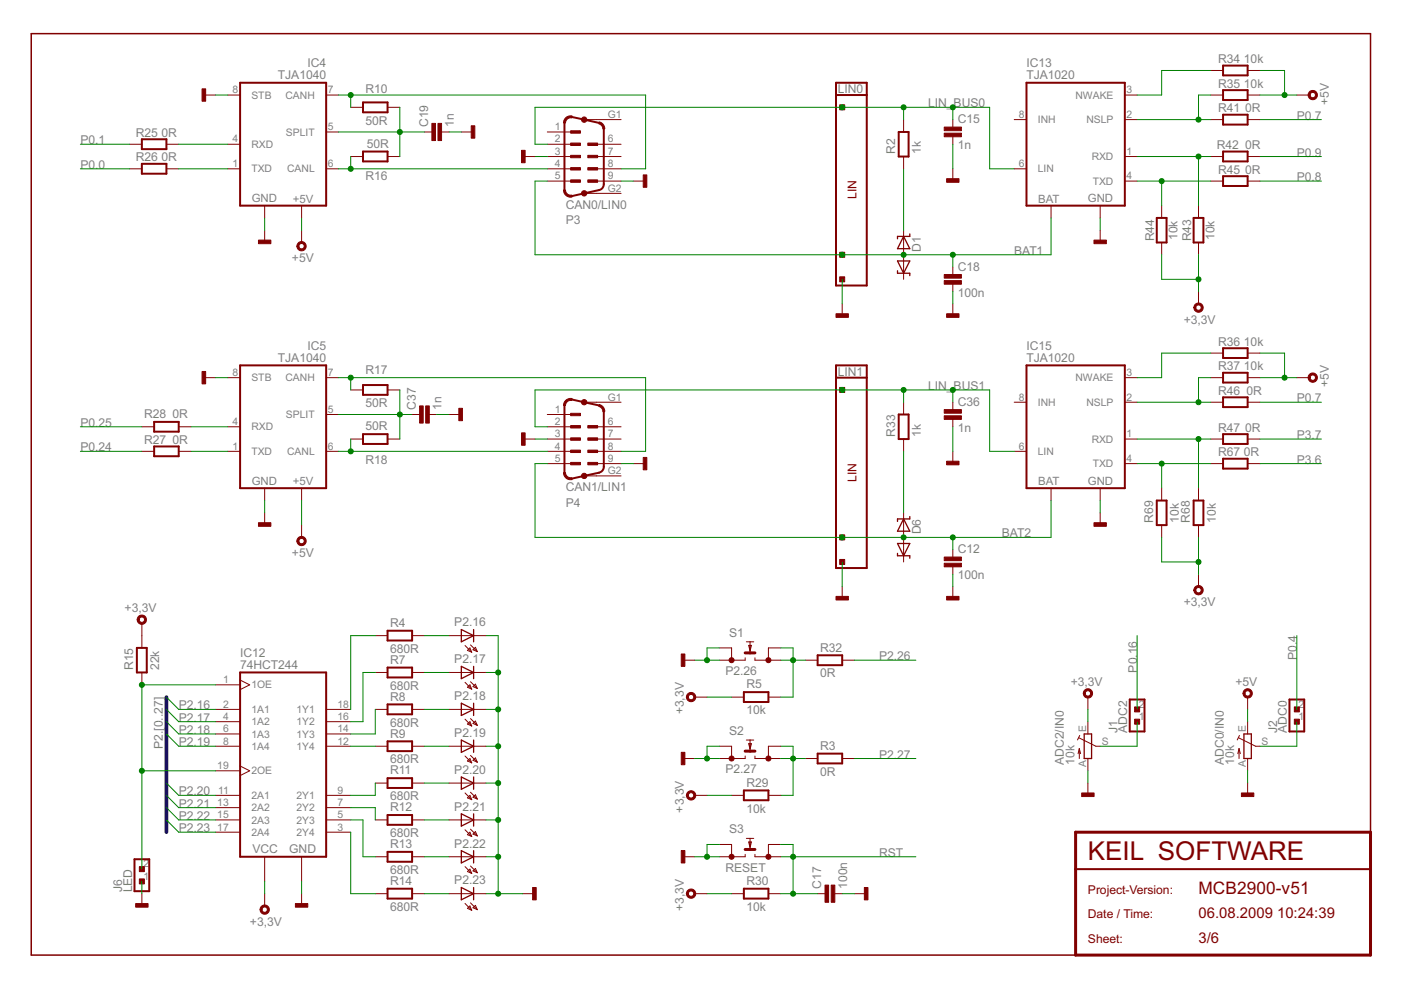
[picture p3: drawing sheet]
<svg xmlns="http://www.w3.org/2000/svg" width="297mm" height="210mm" viewBox="0 0 297 210" stroke-linecap="round" stroke-linejoin="round" font-family="sans-serif">
<defs><g id="words">
<text font-size="6.2" fill="#800000" x="230.7" y="182.4">KEIL SOFTWARE</text>
<text font-size="4.1" fill="#800000" x="254.1" y="189.5">MCB2900-v51</text>
<g font-size="3.5" fill="#800000">
<text x="254.1" y="194.7">06.08.2009</text>
<text x="270.8" y="194.7">10:24:39</text>
<text x="254.1" y="199.9">3/6</text>
</g>
<g font-size="2.9" fill="#808080">
<text x="58.9" y="16.8">TJA1040</text>
<text x="65.2" y="14.3">IC4</text>
<text x="217.6" y="16.8">TJA1020</text>
<text x="217.6" y="14.3">IC13</text>
<text x="258.3" y="13.4">R34</text>
<text x="263.7" y="13.4">10k</text>
<text x="77.5" y="19.6">R10</text>
<text x="177.6" y="19.8">LIN0</text>
<text x="196.8" y="22.8">LIN_</text>
<text x="202.2" y="22.8">BUS0</text>
<text x="258.3" y="18.6">R35</text>
<text x="258.3" y="23.8">R41</text>
<text x="263.7" y="18.6">10k</text>
<text x="264" y="23.8">0R</text>
<text x="281.7" y="22.2" transform="rotate(-90 281.7 22.2)">+5V</text>
<text x="28.8" y="29">R25</text>
<text x="34.2" y="29">0R</text>
<text x="77.5" y="26.4">50R</text>
<text x="90.8" y="26.9" transform="rotate(-90 90.8 26.9)">C19</text>
<text x="96.2" y="26.9" transform="rotate(-90 96.2 26.9)">1n</text>
<text x="203" y="26.1">C15</text>
<text x="274.9" y="25.4">P0.7</text>
<text x="17" y="30.6">P0.1</text>
<text x="17" y="35.8">P0.0</text>
<text x="28.8" y="34.2">R26</text>
<text x="34.2" y="34.2">0R</text>
<text x="77.7" y="31.4">50R</text>
<text x="189.8" y="32.7" transform="rotate(-90 189.8 32.7)">R2</text>
<text x="195.2" y="32.7" transform="rotate(-90 195.2 32.7)">1k</text>
<text x="203" y="31.6">1n</text>
<text x="258" y="31.6">R42</text>
<text x="264" y="31.6">0R</text>
<text x="274.9" y="33.2">P0.9</text>
<text x="77.5" y="38.1">R16</text>
<text x="258.3" y="36.8">R45</text>
<text x="264" y="36.8">0R</text>
<text x="274.9" y="38.4">P0.8</text>
<text x="119.9" y="44.3">CAN0/LIN0</text>
<text x="119.9" y="47.5">P3</text>
<text x="195.2" y="53.4" transform="rotate(-90 195.2 53.4)">D1</text>
<text x="244.7" y="51.2" transform="rotate(-90 244.7 51.2)">R44</text>
<text x="249.7" y="50.9" transform="rotate(-90 249.7 50.9)">10k</text>
<text x="252.5" y="51.2" transform="rotate(-90 252.5 51.2)">R43</text>
<text x="257.5" y="50.9" transform="rotate(-90 257.5 50.9)">10k</text>
<text x="61.9" y="55.6">+5V</text>
<text x="203" y="57.4">C18</text>
<text x="215" y="54">BAT1</text>
<text x="203" y="62.9">100n</text>
<text x="251" y="68.6">+3,3V</text>
<text x="58.9" y="76.7">TJA1040</text>
<text x="65.2" y="74.2">IC5</text>
<text x="217.6" y="76.7">TJA1020</text>
<text x="217.6" y="74.2">IC15</text>
<text x="258.3" y="73.3">R36</text>
<text x="263.7" y="73.3">10k</text>
<text x="77.5" y="79.3">R17</text>
<text x="177.6" y="79.7">LIN1</text>
<text x="196.8" y="82.7">LIN_BUS1</text>
<text x="258.3" y="78.5">R37</text>
<text x="258.3" y="83.7">R46</text>
<text x="263.7" y="78.5">10k</text>
<text x="264.3" y="83.7">0R</text>
<text x="281.7" y="82.1" transform="rotate(-90 281.7 82.1)">+5V</text>
<text x="30.6" y="88.7">R28</text>
<text x="36.6" y="88.7">0R</text>
<text x="77.5" y="86.3">50R</text>
<text x="88.2" y="86.8" transform="rotate(-90 88.2 86.8)">C37</text>
<text x="93.6" y="86.8" transform="rotate(-90 93.6 86.8)">1n</text>
<text x="203" y="86.1">C36</text>
<text x="274.9" y="85.3">P0.7</text>
<text x="17" y="90.5">P0.25</text>
<text x="17" y="95.7">P0.24</text>
<text x="30.6" y="94.1">R27</text>
<text x="36.6" y="94.1">0R</text>
<text x="77.5" y="91.3">50R</text>
<text x="189.8" y="92.6" transform="rotate(-90 189.8 92.6)">R33</text>
<text x="195.2" y="92.6" transform="rotate(-90 195.2 92.6)">1k</text>
<text x="203" y="91.5">1n</text>
<text x="258.3" y="91.5">R47</text>
<text x="264" y="91.5">0R</text>
<text x="274.9" y="93.1">P3.7</text>
<text x="77.5" y="98.3">R18</text>
<text x="258.3" y="96.7">R67</text>
<text x="263.7" y="96.7">0R</text>
<text x="274.9" y="98.3">P3.6</text>
<text x="119.9" y="104.2">CAN1/LIN1</text>
<text x="119.9" y="107.4">P4</text>
<text x="195.2" y="113.3" transform="rotate(-90 195.2 113.3)">D6</text>
<text x="212.4" y="113.9">BAT2</text>
<text x="244.5" y="110.8" transform="rotate(-90 244.5 110.8)">R69</text>
<text x="249.9" y="110.8" transform="rotate(-90 249.9 110.8)">10k</text>
<text x="252.3" y="110.8" transform="rotate(-90 252.3 110.8)">R68</text>
<text x="257.8" y="110.8" transform="rotate(-90 257.8 110.8)">10k</text>
<text x="61.9" y="118.1">+5V</text>
<text x="203" y="117.3">C12</text>
<text x="203" y="122.8">100n</text>
<text x="26.4" y="129.8">+3,3V</text>
<text x="251" y="128.5">+3,3V</text>
<text x="82.7" y="133">R4</text>
<text x="96.3" y="132.8">P2.16</text>
<text x="154.6" y="135">S1</text>
<text x="28.2" y="142.1" transform="rotate(-90 28.2 142.1)">R15</text>
<text x="33.7" y="142.1" transform="rotate(-90 33.7 142.1)">22k</text>
<text x="50.9" y="141.8">74HCT244</text>
<text x="50.9" y="139.3">IC12</text>
<text x="82.7" y="138.4">680R</text>
<text x="82.7" y="140.8">R7</text>
<text x="96.3" y="140.6">P2.17</text>
<text x="153.8" y="143.1">P2.26</text>
<text x="173.9" y="143.6">0R</text>
<text x="173.9" y="138.2">R32</text>
<text x="186.4" y="140">P2.26</text>
<text x="241.1" y="142.6" transform="rotate(-90 241.1 142.6)">P0.16</text>
<text x="274.9" y="140" transform="rotate(-90 274.9 140)">P0.4</text>
<text x="82.7" y="146.2">680R</text>
<text x="82.7" y="148.6">R8</text>
<text x="96.3" y="148.4">P2.18</text>
<text x="158.2" y="146">R5</text>
<text x="227" y="145.5">+3,3V</text>
<text x="261.9" y="145.5">+5V</text>
<text x="37.9" y="150.4">P2.16</text>
<text x="37.9" y="153">P2.17</text>
<text x="37.9" y="155.6">P2.18</text>
<text x="82.7" y="154">680R</text>
<text x="145" y="151.4" transform="rotate(-90 145 151.4)">+3,3V</text>
<text x="154.6" y="155.9">S2</text>
<text x="158.2" y="151.4">10k</text>
<text x="236.9" y="155.4" transform="rotate(-90 236.9 155.4)">J1</text>
<text x="239" y="155.4" transform="rotate(-90 239 155.4)">ADC2</text>
<text x="270.8" y="155.4" transform="rotate(-90 270.8 155.4)">J2</text>
<text x="272.9" y="155.4" transform="rotate(-90 272.9 155.4)">ADC0</text>
<text x="34.5" y="158.8" transform="rotate(-90 34.5 158.8)">P2.[0..27]</text>
<text x="37.9" y="158.2">P2.19</text>
<text x="82.7" y="161.9">680R</text>
<text x="82.7" y="156.4">R9</text>
<text x="96.3" y="156.3">P2.19</text>
<text x="173.9" y="159">R3</text>
<text x="186.4" y="160.8">P2.27</text>
<text x="82.7" y="164.2">R11</text>
<text x="96.3" y="164.1">P2.20</text>
<text x="153.8" y="163.9">P2.27</text>
<text x="158.2" y="166.8">R29</text>
<text x="173.9" y="164.5">0R</text>
<text x="225.6" y="162.1" transform="rotate(-90 225.6 162.1)">ADC2/IN0</text>
<text x="227.8" y="162.1" transform="rotate(-90 227.8 162.1)">10k</text>
<text x="259.4" y="162.1" transform="rotate(-90 259.4 162.1)">ADC0/IN0</text>
<text x="261.7" y="162.1" transform="rotate(-90 261.7 162.1)">10k</text>
<text x="37.9" y="168.6">P2.20</text>
<text x="37.9" y="171.2">P2.21</text>
<text x="37.9" y="173.8">P2.22</text>
<text x="82.7" y="169.7">680R</text>
<text x="82.7" y="172">R12</text>
<text x="96.3" y="171.9">P2.21</text>
<text x="145" y="172.3" transform="rotate(-90 145 172.3)">+3,3V</text>
<text x="158.2" y="172.3">10k</text>
<text x="37.9" y="176.5">P2.23</text>
<text x="82.7" y="177.5">680R</text>
<text x="82.7" y="179.8">R13</text>
<text x="96.3" y="179.7">P2.22</text>
<text x="154.6" y="176.7">S3</text>
<text x="53.5" y="180.9">VCC</text>
<text x="61.3" y="180.9">GND</text>
<text x="82.7" y="185.3">680R</text>
<text x="153.8" y="184.8">RESET</text>
<text x="186.4" y="181.7">RST</text>
<text x="25.9" y="189.2" transform="rotate(-90 25.9 189.2)">J6</text>
<text x="28" y="189.2" transform="rotate(-90 28 189.2)">LED</text>
<text x="82.7" y="187.7">R14</text>
<text x="96.3" y="187.5">P2.23</text>
<text x="158.2" y="187.7">R30</text>
<text x="174.1" y="188.4" transform="rotate(-90 174.1 188.4)">C17</text>
<text x="179.6" y="188.4" transform="rotate(-90 179.6 188.4)">100n</text>
<text x="53" y="196.2">+3,3V</text>
<text x="82.7" y="193.1">680R</text>
<text x="145" y="193.1" transform="rotate(-90 145 193.1)">+3,3V</text>
<text x="158.2" y="193.1">10k</text>
</g>
<g font-size="2.9" fill="#800000">
<text x="181.6" y="42.2" transform="rotate(-90 181.6 42.2)">LIN</text>
<text x="181.6" y="102.1" transform="rotate(-90 181.6 102.1)">LIN</text>
<text x="230.7" y="189.5">Project-Version:</text>
<text x="230.7" y="194.7">Date / Time:</text>
<text x="230.7" y="199.9">Sheet:</text>
</g>
<g font-size="2.7" fill="#808080">
<text x="53.4" y="42.8">GND</text>
<text x="62.1" y="43">+5V</text>
<text x="220.1" y="43">BAT</text>
<text x="230.7" y="42.8">GND</text>
<text x="53.4" y="102.7">GND</text>
<text x="62.1" y="102.9">+5V</text>
<text x="220.1" y="102.9">BAT</text>
<text x="230.7" y="102.7">GND</text>
</g>
<g font-size="2.5" fill="#808080">
<text x="49.3" y="19.8">8</text>
<text x="53.3" y="20.9">STB</text>
<text x="60.5" y="20.9">CANH</text>
<text x="69.5" y="19.8">7</text>
<text x="228" y="20.9">NWAKE</text>
<text x="238.8" y="19.8">3</text>
<text x="60.6" y="28.8">SPLIT</text>
<text x="69.5" y="27.6">5</text>
<text x="117.6" y="27.6">1</text>
<text x="128.9" y="25">G1</text>
<text x="216" y="25">8</text>
<text x="220" y="26.1">INH</text>
<text x="230.3" y="26.2">NSLP</text>
<text x="238.8" y="25">2</text>
<text x="49.3" y="35.4">1</text>
<text x="49.3" y="30.2">4</text>
<text x="53.3" y="31.4">RXD</text>
<text x="69.5" y="35.4">6</text>
<text x="117.6" y="30.2">2</text>
<text x="117.6" y="32.8">3</text>
<text x="117.6" y="35.4">4</text>
<text x="128.9" y="30.2">6</text>
<text x="128.9" y="32.8">7</text>
<text x="128.9" y="35.4">8</text>
<text x="216" y="35.4">6</text>
<text x="231.5" y="34">RXD</text>
<text x="238.8" y="32.8">1</text>
<text x="53.3" y="36.6">TXD</text>
<text x="60.9" y="36.6">CANL</text>
<text x="117.6" y="38">5</text>
<text x="128.9" y="38">9</text>
<text x="128.9" y="40.6">G2</text>
<text x="220" y="36.6">LIN</text>
<text x="231.7" y="39.2">TXD</text>
<text x="238.8" y="38">4</text>
<text x="49.3" y="79.7">8</text>
<text x="53.3" y="80.9">STB</text>
<text x="60.5" y="80.9">CANH</text>
<text x="69.5" y="79.7">7</text>
<text x="228" y="80.9">NWAKE</text>
<text x="238.8" y="79.7">3</text>
<text x="60.6" y="88.7">SPLIT</text>
<text x="69.5" y="87.5">5</text>
<text x="117.6" y="87.5">1</text>
<text x="128.9" y="84.9">G1</text>
<text x="216" y="84.9">8</text>
<text x="220" y="86.1">INH</text>
<text x="230.3" y="86.1">NSLP</text>
<text x="238.8" y="84.9">2</text>
<text x="49.3" y="95.3">1</text>
<text x="49.3" y="90.1">4</text>
<text x="53.3" y="91.3">RXD</text>
<text x="69.5" y="95.3">6</text>
<text x="117.6" y="90.1">2</text>
<text x="117.6" y="92.7">3</text>
<text x="117.6" y="95.3">4</text>
<text x="128.9" y="90.1">6</text>
<text x="128.9" y="92.7">7</text>
<text x="128.9" y="95.3">8</text>
<text x="216" y="95.3">6</text>
<text x="231.5" y="93.9">RXD</text>
<text x="238.8" y="92.7">1</text>
<text x="53.3" y="96.5">TXD</text>
<text x="60.9" y="96.5">CANL</text>
<text x="117.6" y="97.9">5</text>
<text x="128.9" y="97.9">9</text>
<text x="128.9" y="100.5">G2</text>
<text x="220" y="96.5">LIN</text>
<text x="231.7" y="99.1">TXD</text>
<text x="238.8" y="97.9">4</text>
<text x="47.3" y="144.8">1</text>
<text x="53.3" y="146">1OE</text>
<text x="47.3" y="155.2">6</text>
<text x="47.3" y="152.6">4</text>
<text x="47.3" y="150">2</text>
<text x="53.3" y="153.8">1A2</text>
<text x="53.3" y="151.2">1A1</text>
<text x="62.9" y="151.2">1Y1</text>
<text x="62.9" y="153.8">1Y2</text>
<text x="71.5" y="150">18</text>
<text x="71.5" y="152.6">16</text>
<text x="71.5" y="155.2">14</text>
<text x="230.3" y="155.2" transform="rotate(-90 230.3 155.2)">E</text>
<text x="241.4" y="152.6">1</text>
<text x="241.4" y="150">2</text>
<text x="264.2" y="155.2" transform="rotate(-90 264.2 155.2)">E</text>
<text x="275.3" y="152.6">1</text>
<text x="275.3" y="150">2</text>
<text x="47.3" y="157.9">8</text>
<text x="53.3" y="159">1A4</text>
<text x="53.3" y="156.4">1A3</text>
<text x="62.9" y="159">1Y4</text>
<text x="62.9" y="156.4">1Y3</text>
<text x="71.5" y="157.9">12</text>
<text x="233.6" y="157.9">S</text>
<text x="267.5" y="157.9">S</text>
<text x="46.1" y="163.1">19</text>
<text x="53.3" y="164.2">2OE</text>
<text x="230.3" y="162.6" transform="rotate(-90 230.3 162.6)">A</text>
<text x="264.2" y="162.6" transform="rotate(-90 264.2 162.6)">A</text>
<text x="46.1" y="170.9">13</text>
<text x="46.1" y="173.5">15</text>
<text x="46.2" y="168.3">11</text>
<text x="53.3" y="172">2A2</text>
<text x="53.3" y="169.4">2A1</text>
<text x="62.9" y="169.4">2Y1</text>
<text x="62.9" y="172">2Y2</text>
<text x="71.5" y="173.5">5</text>
<text x="71.5" y="168.3">9</text>
<text x="71.5" y="170.9">7</text>
<text x="46.1" y="176.1">17</text>
<text x="53.3" y="174.6">2A3</text>
<text x="53.3" y="177.2">2A4</text>
<text x="62.9" y="174.6">2Y3</text>
<text x="62.9" y="177.2">2Y4</text>
<text x="71.5" y="176.1">3</text>
<text x="30.4" y="183.9">2</text>
<text x="30.4" y="186.5">1</text>
</g>
</g></defs>
<g fill="#800000" stroke="#800000" stroke-width=".32">
<path d="M6.6 7.1v195.4z"/>
<path d="M6.6 7.1h284z"/>
<path d="M290.6 7.1v169.3z"/>
<path d="M6.6 202.5h221.4z"/>
</g>
<g fill="#800000" stroke="#800000" stroke-width=".63">
<path d="M228 184.3v18.2z"/>
<path d="M228 176.4v7.9z"/>
<path d="M228 176.4h62.6z"/>
<path d="M290.6 176.4v7.9z"/>
<path d="M290.6 184.3v18.2z"/>
<path d="M228 202.5h62.6z"/>
<path d="M158 138.4h1z"/>
<path d="M159 138.4h1.1z"/>
<path d="M158 159.3h1z"/>
<path d="M159 159.3h1.1z"/>
<path d="M158 180.1h1z"/>
<path d="M159 180.1h1.1z"/>
</g>
<g fill="#800000" stroke="#800000" stroke-width=".42">
<path d="M228 184.3h62.6z"/>
<path d="M177.2 60.5h6.6z"/>
<path d="M177.2 20.2v40.3z"/>
<path d="M183.8 20.2v40.3z"/>
<path d="M177.2 20.2h6.6z"/>
<path d="M183.8 17.5v2.7z"/>
<path d="M177.2 17.5h6.6z"/>
<path d="M177.2 17.5v2.7z"/>
<path d="M177.2 120.4h6.6z"/>
<path d="M177.2 80.1v40.3z"/>
<path d="M183.8 80.1v40.3z"/>
<path d="M177.2 80.1h6.6z"/>
<path d="M183.8 77.5v2.6z"/>
<path d="M177.2 77.5h6.6z"/>
<path d="M177.2 77.5v2.6z"/>
<path d="M173.4 138.9h5.2z"/>
<path d="M178.6 138.9v2.1z"/>
<path d="M173.4 141h5.2z"/>
<path d="M173.4 138.9v2.1z"/>
<path d="M30.1 29.5h5.2z"/>
<path d="M35.3 29.5v2.1z"/>
<path d="M30.1 31.6h5.2z"/>
<path d="M30.1 29.5v2.1z"/>
<path d="M30.1 34.7h5.2z"/>
<path d="M35.3 34.7v2.1z"/>
<path d="M30.1 36.8h5.2z"/>
<path d="M30.1 34.7v2.1z"/>
<path d="M32.7 94.7h5.2z"/>
<path d="M37.9 94.7v2z"/>
<path d="M32.7 96.7h5.2z"/>
<path d="M32.7 94.7v2z"/>
<path d="M32.7 89.5h5.2z"/>
<path d="M37.9 89.5v2z"/>
<path d="M32.7 91.5h5.2z"/>
<path d="M32.7 89.5v2z"/>
<path d="M77 21.7h5.2z"/>
<path d="M82.2 21.7v2.1z"/>
<path d="M77 23.8h5.2z"/>
<path d="M77 21.7v2.1z"/>
<path d="M77 32.1h5.2z"/>
<path d="M82.2 32.1v2.1z"/>
<path d="M77 34.2h5.2z"/>
<path d="M77 32.1v2.1z"/>
<path d="M77 81.6h5.2z"/>
<path d="M82.2 81.6v2.1z"/>
<path d="M77 83.7h5.2z"/>
<path d="M77 81.6v2.1z"/>
<path d="M77 92.1h5.2z"/>
<path d="M82.2 92.1v2z"/>
<path d="M77 94.1h5.2z"/>
<path d="M77 92.1v2z"/>
<path d="M190.5 28v5.2z"/>
<path d="M190.5 28h2.1z"/>
<path d="M192.6 28v5.2z"/>
<path d="M190.5 33.2h2.1z"/>
<path d="M190.5 87.9v5.2z"/>
<path d="M190.5 87.9h2.1z"/>
<path d="M192.6 87.9v5.2z"/>
<path d="M190.5 93.1h2.1z"/>
<path d="M259.3 13.9h5.2z"/>
<path d="M264.5 13.9v2.1z"/>
<path d="M259.3 16h5.2z"/>
<path d="M259.3 13.9v2.1z"/>
<path d="M259.3 19.1h5.2z"/>
<path d="M264.5 19.1v2.1z"/>
<path d="M259.3 21.2h5.2z"/>
<path d="M259.3 19.1v2.1z"/>
<path d="M259.3 73.8h5.2z"/>
<path d="M264.5 73.8v2.1z"/>
<path d="M259.3 75.9h5.2z"/>
<path d="M259.3 73.8v2.1z"/>
<path d="M259.3 79h5.2z"/>
<path d="M264.5 79v2.1z"/>
<path d="M259.3 81.1h5.2z"/>
<path d="M259.3 79v2.1z"/>
<path d="M259.3 24.3h5.2z"/>
<path d="M264.5 24.3v2.1z"/>
<path d="M259.3 26.4h5.2z"/>
<path d="M259.3 24.3v2.1z"/>
<path d="M259.3 32.1h5.2z"/>
<path d="M264.5 32.1v2.1z"/>
<path d="M259.3 34.2h5.2z"/>
<path d="M259.3 32.1v2.1z"/>
<path d="M259.3 37.4h5.2z"/>
<path d="M264.5 37.4v2z"/>
<path d="M259.3 39.4h5.2z"/>
<path d="M259.3 37.4v2z"/>
<path d="M259.3 84.2h5.2z"/>
<path d="M264.5 84.2v2.1z"/>
<path d="M259.3 86.3h5.2z"/>
<path d="M259.3 84.2v2.1z"/>
<path d="M259.3 92.1h5.2z"/>
<path d="M264.5 92.1v2z"/>
<path d="M259.3 94.1h5.2z"/>
<path d="M259.3 92.1v2z"/>
<path d="M259.3 97.3h5.2z"/>
<path d="M264.5 97.3v2.1z"/>
<path d="M259.3 99.4h5.2z"/>
<path d="M259.3 97.3v2.1z"/>
<path d="M253.1 46.2v5.2z"/>
<path d="M253.1 46.2h2z"/>
<path d="M255.1 46.2v5.2z"/>
<path d="M253.1 51.4h2z"/>
<path d="M245.3 46.2v5.2z"/>
<path d="M245.3 46.2h2z"/>
<path d="M247.3 46.2v5.2z"/>
<path d="M245.3 51.4h2z"/>
<path d="M253.1 106.1v5.2z"/>
<path d="M253.1 106.1h2z"/>
<path d="M255.1 106.1v5.2z"/>
<path d="M253.1 111.3h2z"/>
<path d="M245.3 106.1v5.2z"/>
<path d="M245.3 106.1h2z"/>
<path d="M247.3 106.1v5.2z"/>
<path d="M245.3 111.3h2z"/>
<path d="M157.7 146.7h5.2z"/>
<path d="M162.9 146.7v2.1z"/>
<path d="M157.7 148.8h5.2z"/>
<path d="M157.7 146.7v2.1z"/>
<path d="M157.7 167.6h5.2z"/>
<path d="M162.9 167.6v2.1z"/>
<path d="M157.7 169.7h5.2z"/>
<path d="M157.7 167.6v2.1z"/>
<path d="M157.7 188.4h5.2z"/>
<path d="M162.9 188.4v2.1z"/>
<path d="M157.7 190.5h5.2z"/>
<path d="M157.7 188.4v2.1z"/>
<path d="M173.4 159.8h5.2z"/>
<path d="M178.6 159.8v2.1z"/>
<path d="M173.4 161.9h5.2z"/>
<path d="M173.4 159.8v2.1z"/>
<path d="M82.2 133.7h5.2z"/>
<path d="M87.4 133.7v2.1z"/>
<path d="M82.2 135.8h5.2z"/>
<path d="M82.2 133.7v2.1z"/>
<path d="M82.2 141.5h5.2z"/>
<path d="M87.4 141.5v2.1z"/>
<path d="M82.2 143.6h5.2z"/>
<path d="M82.2 141.5v2.1z"/>
<path d="M82.2 149.4h5.2z"/>
<path d="M87.4 149.4v2z"/>
<path d="M82.2 151.4h5.2z"/>
<path d="M82.2 149.4v2z"/>
<path d="M82.2 157.2h5.2z"/>
<path d="M87.4 157.2v2.1z"/>
<path d="M82.2 159.3h5.2z"/>
<path d="M82.2 157.2v2.1z"/>
<path d="M82.2 165h5.2z"/>
<path d="M87.4 165v2.1z"/>
<path d="M82.2 167.1h5.2z"/>
<path d="M82.2 165v2.1z"/>
<path d="M82.2 172.8h5.2z"/>
<path d="M87.4 172.8v2.1z"/>
<path d="M82.2 174.9h5.2z"/>
<path d="M82.2 172.8v2.1z"/>
<path d="M82.2 180.6h5.2z"/>
<path d="M87.4 180.6v2.1z"/>
<path d="M82.2 182.7h5.2z"/>
<path d="M82.2 180.6v2.1z"/>
<path d="M82.2 188.4h5.2z"/>
<path d="M87.4 188.4v2.1z"/>
<path d="M82.2 190.5h5.2z"/>
<path d="M82.2 188.4v2.1z"/>
<path d="M29 137.4v5.2z"/>
<path d="M29 137.4h2.1z"/>
<path d="M31.1 137.4v5.2z"/>
<path d="M29 142.6h2.1z"/>
<path d="M28.5 189h3.1z"/>
<path d="M28.5 182.2v6.8z"/>
<path d="M31.6 182.2v6.8z"/>
<path d="M28.5 182.2h3.1z"/>
<path d="M50.9 181.7h18.3z"/>
<path d="M69.2 142.6v39.1z"/>
<path d="M50.9 142.6h18.3z"/>
<path d="M50.9 142.6v39.1z"/>
<path d="M50.9 43.6h18.3z"/>
<path d="M50.9 17.5v26.1z"/>
<path d="M50.9 17.5h18.3z"/>
<path d="M69.2 17.5v26.1z"/>
<path d="M50.9 103.5h18.3z"/>
<path d="M50.9 77.5v26z"/>
<path d="M50.9 77.5h18.3z"/>
<path d="M69.2 77.5v26z"/>
<path d="M217.6 43.6h20.9z"/>
<path d="M238.5 17.5v26.1z"/>
<path d="M217.6 17.5h20.9z"/>
<path d="M217.6 17.5v26.1z"/>
<path d="M217.6 103.5h20.9z"/>
<path d="M238.5 77.5v26z"/>
<path d="M217.6 77.5h20.9z"/>
<path d="M217.6 77.5v26z"/>
<path d="M121.3 24.8l2.5 .6z"/>
<path d="M123.8 25.4l3.2 .7z"/>
<path d="M128 27.3v11.7z"/>
<path d="M119.7 26.1v14.2z"/>
<path d="M121.3 41.6l2.5-.6z"/>
<path d="M123.8 41l3.2-.7z"/>
<path d="M121.3 84.7l2.5 .6z"/>
<path d="M123.8 85.3l3.2 .7z"/>
<path d="M128 87.2v11.8z"/>
<path d="M119.7 86v14.2z"/>
<path d="M121.3 101.5l2.5-.6z"/>
<path d="M123.8 100.9l3.2-.7z"/>
<path d="M239.5 155.1h3.2z"/>
<path d="M239.5 148.3v6.8z"/>
<path d="M242.7 148.3v6.8z"/>
<path d="M239.5 148.3h3.2z"/>
<path d="M273.4 155.1h3.1z"/>
<path d="M273.4 148.3v6.8z"/>
<path d="M276.5 148.3v6.8z"/>
<path d="M273.4 148.3h3.1z"/>
</g>
<g fill="#800000" stroke="#800000" stroke-width=".21">
<path d="M63.9 189.5v2.6z"/>
<path d="M56.1 189.5v2.6z"/>
<path d="M30.1 189.5v2.6z"/>
<path d="M110.8 189.5h2.6z"/>
<path d="M30.1 132.2v2.6z"/>
<path d="M56.1 108.7v2.6z"/>
<path d="M56.1 48.8v2.6z"/>
<path d="M63.9 48.8v2.6z"/>
<path d="M63.9 111.3v2.6z"/>
<path d="M97.8 28h2.6z"/>
<path d="M95.2 87.9h2.6z"/>
<path d="M202 64.4v2.7z"/>
<path d="M202 35.8v2.6z"/>
<path d="M233.3 48.8v2.6z"/>
<path d="M144.7 140h2.6z"/>
<path d="M144.7 160.8h2.6z"/>
<path d="M144.7 181.7h2.6z"/>
<path d="M43.1 20.2h2.6z"/>
<path d="M43.1 80.1h2.6z"/>
<path d="M147.3 147.8h2.6z"/>
<path d="M147.3 168.6h2.6z"/>
<path d="M147.3 189.5h2.6z"/>
<path d="M181.2 189.5h2.6z"/>
<path d="M254.1 61.8v2.6z"/>
<path d="M275 20.2h2.6z"/>
<path d="M178.6 64.4v2.7z"/>
<path d="M202 124.4v2.6z"/>
<path d="M202 95.7v2.6z"/>
<path d="M233.3 108.7v2.6z"/>
<path d="M254.1 121.8v2.6z"/>
<path d="M275 80.1h2.6z"/>
<path d="M178.6 124.4v2.6z"/>
<path d="M134.3 38.4h2.6z"/>
<path d="M134.3 98.3h2.6z"/>
<path d="M110.8 33.2h2.6z"/>
<path d="M110.8 93.1h2.6z"/>
<path d="M170.8 140h2.6z"/>
<path d="M178.6 140h2.6z"/>
<path d="M27.5 30.6h2.6z"/>
<path d="M35.3 30.6h2.6z"/>
<path d="M27.5 35.8h2.6z"/>
<path d="M35.3 35.8h2.6z"/>
<path d="M30.1 95.7h2.6z"/>
<path d="M37.9 95.7h2.6z"/>
<path d="M30.1 90.5h2.6z"/>
<path d="M37.9 90.5h2.6z"/>
<path d="M74.4 22.8h2.6z"/>
<path d="M82.2 22.8h2.6z"/>
<path d="M74.4 33.2h2.6z"/>
<path d="M82.2 33.2h2.6z"/>
<path d="M74.4 82.7h2.6z"/>
<path d="M82.2 82.7h2.6z"/>
<path d="M74.4 93.1h2.6z"/>
<path d="M82.2 93.1h2.6z"/>
<path d="M191.6 33.2v2.6z"/>
<path d="M191.6 25.4v2.6z"/>
<path d="M191.6 93.1v2.6z"/>
<path d="M191.6 85.3v2.6z"/>
<path d="M256.7 14.9h2.6z"/>
<path d="M264.5 14.9h2.6z"/>
<path d="M256.7 20.2h2.6z"/>
<path d="M264.5 20.2h2.6z"/>
<path d="M256.7 74.9h2.6z"/>
<path d="M264.5 74.9h2.6z"/>
<path d="M256.7 80.1h2.6z"/>
<path d="M264.5 80.1h2.6z"/>
<path d="M256.7 25.4h2.6z"/>
<path d="M264.5 25.4h2.6z"/>
<path d="M256.7 33.2h2.6z"/>
<path d="M264.5 33.2h2.6z"/>
<path d="M256.7 38.4h2.6z"/>
<path d="M264.5 38.4h2.6z"/>
<path d="M256.7 85.3h2.6z"/>
<path d="M264.5 85.3h2.6z"/>
<path d="M256.7 93.1h2.6z"/>
<path d="M264.5 93.1h2.6z"/>
<path d="M256.7 98.3h2.6z"/>
<path d="M264.5 98.3h2.6z"/>
<path d="M254.1 51.4v2.6z"/>
<path d="M254.1 43.6v2.6z"/>
<path d="M246.3 51.4v2.6z"/>
<path d="M246.3 43.6v2.6z"/>
<path d="M254.1 111.3v2.6z"/>
<path d="M254.1 103.5v2.6z"/>
<path d="M246.3 111.3v2.6z"/>
<path d="M246.3 103.5v2.6z"/>
<path d="M155.1 147.8h2.6z"/>
<path d="M162.9 147.8h2.6z"/>
<path d="M155.1 168.6h2.6z"/>
<path d="M162.9 168.6h2.6z"/>
<path d="M155.1 189.5h2.6z"/>
<path d="M162.9 189.5h2.6z"/>
<path d="M170.8 160.8h2.6z"/>
<path d="M178.6 160.8h2.6z"/>
<path d="M79.6 134.8h2.6z"/>
<path d="M87.4 134.8h2.6z"/>
<path d="M79.6 142.6h2.6z"/>
<path d="M87.4 142.6h2.6z"/>
<path d="M79.6 150.4h2.6z"/>
<path d="M87.4 150.4h2.6z"/>
<path d="M79.6 158.2h2.6z"/>
<path d="M87.4 158.2h2.6z"/>
<path d="M79.6 166h2.6z"/>
<path d="M87.4 166h2.6z"/>
<path d="M79.6 173.8h2.6z"/>
<path d="M87.4 173.8h2.6z"/>
<path d="M79.6 181.7h2.6z"/>
<path d="M87.4 181.7h2.6z"/>
<path d="M79.6 189.5h2.6z"/>
<path d="M87.4 189.5h2.6z"/>
<path d="M30.1 142.6v2.6z"/>
<path d="M30.1 134.8v2.6z"/>
<path d="M202 56.6v1.6z"/>
<path d="M202 60.3v1.5z"/>
<path d="M90 28h1.5z"/>
<path d="M93.6 28h1.6z"/>
<path d="M87.4 87.9h1.5z"/>
<path d="M91 87.9h1.6z"/>
<path d="M202 25.4v1.5z"/>
<path d="M202 29v1.6z"/>
<path d="M202 85.3v1.5z"/>
<path d="M202 88.9v1.6z"/>
<path d="M202 116.5v1.6z"/>
<path d="M202 120.2v1.6z"/>
<path d="M173.4 189.5h1.5z"/>
<path d="M177 189.5h1.6z"/>
<path d="M100.4 134.8h2.6z"/>
<path d="M95.2 134.8h2.6z"/>
<path d="M97.8 134.8h2.6z"/>
<path d="M98.6 136.9l1.4 1.4z"/>
<path d="M99.6 137.4l.4 .9z"/>
<path d="M99.6 137.4l-.5 .5z"/>
<path d="M99.1 137.9l.9 .4z"/>
<path d="M100.8 137.2l.4 1z"/>
<path d="M100.8 137.2l-.5 .6z"/>
<path d="M100.3 137.8l.9 .4z"/>
<path d="M99.8 136.7l1.4 1.5z"/>
<path d="M100.4 142.6h2.6z"/>
<path d="M95.2 142.6h2.6z"/>
<path d="M97.8 142.6h2.6z"/>
<path d="M98.6 144.7l1.4 1.4z"/>
<path d="M99.6 145.2l.4 .9z"/>
<path d="M99.1 145.7l.5-.5z"/>
<path d="M99.1 145.7l.9 .4z"/>
<path d="M100.8 145.1l.4 .9z"/>
<path d="M100.8 145.1l-.5 .5z"/>
<path d="M100.3 145.6l.9 .4z"/>
<path d="M99.8 144.5l1.4 1.5z"/>
<path d="M100.4 150.4h2.6z"/>
<path d="M95.2 150.4h2.6z"/>
<path d="M97.8 150.4h2.6z"/>
<path d="M98.6 152.5l1.4 1.4z"/>
<path d="M99.6 153l.4 .9z"/>
<path d="M99.1 153.5l.5-.5z"/>
<path d="M99.1 153.5l.9 .4z"/>
<path d="M100.8 152.9l.4 .9z"/>
<path d="M100.8 152.9l-.5 .5z"/>
<path d="M100.3 153.4l.9 .4z"/>
<path d="M99.8 152.4l1.4 1.4z"/>
<path d="M100.4 158.2h2.6z"/>
<path d="M95.2 158.2h2.6z"/>
<path d="M97.8 158.2h2.6z"/>
<path d="M98.6 160.3l1.4 1.4z"/>
<path d="M99.6 160.8l.4 .9z"/>
<path d="M99.6 160.8l-.5 .6z"/>
<path d="M99.1 161.4l.9 .3z"/>
<path d="M100.8 160.7l.4 .9z"/>
<path d="M100.3 161.2l.5-.5z"/>
<path d="M100.3 161.2l.9 .4z"/>
<path d="M99.8 160.2l1.4 1.4z"/>
<path d="M100.4 166h2.6z"/>
<path d="M95.2 166h2.6z"/>
<path d="M97.8 166h2.6z"/>
<path d="M98.6 168.1l1.4 1.4z"/>
<path d="M99.6 168.6l.4 .9z"/>
<path d="M99.1 169.2l.5-.6z"/>
<path d="M99.1 169.2l.9 .3z"/>
<path d="M100.8 168.5l.4 .9z"/>
<path d="M100.8 168.5l-.5 .5z"/>
<path d="M100.3 169l.9 .4z"/>
<path d="M99.8 168l1.4 1.4z"/>
<path d="M100.4 173.8h2.6z"/>
<path d="M95.2 173.8h2.6z"/>
<path d="M97.8 173.8h2.6z"/>
<path d="M98.6 175.9l1.4 1.5z"/>
<path d="M99.6 176.4l.4 1z"/>
<path d="M99.6 176.4l-.5 .6z"/>
<path d="M99.1 177l.9 .4z"/>
<path d="M100.8 176.3l.4 .9z"/>
<path d="M100.8 176.3l-.5 .5z"/>
<path d="M100.3 176.8l.9 .4z"/>
<path d="M99.8 175.8l1.4 1.4z"/>
<path d="M100.4 181.7h2.6z"/>
<path d="M95.2 181.7h2.6z"/>
<path d="M97.8 181.7h2.6z"/>
<path d="M98.6 183.7l1.4 1.5z"/>
<path d="M99.6 184.3l.4 .9z"/>
<path d="M99.1 184.8l.5-.5z"/>
<path d="M99.1 184.8l.9 .4z"/>
<path d="M100.8 184.1l.4 .9z"/>
<path d="M100.8 184.1l-.5 .6z"/>
<path d="M100.3 184.7l.9 .3z"/>
<path d="M99.8 183.6l1.4 1.4z"/>
<path d="M100.4 189.5h2.6z"/>
<path d="M95.2 189.5h2.6z"/>
<path d="M97.8 189.5h2.6z"/>
<path d="M98.6 191.6l1.4 1.4z"/>
<path d="M99.6 192.1l.4 .9z"/>
<path d="M99.1 192.6l.5-.5z"/>
<path d="M99.1 192.6l.9 .4z"/>
<path d="M100.8 192l.4 .9z"/>
<path d="M100.8 192l-.5 .5z"/>
<path d="M100.3 192.5l.9 .4z"/>
<path d="M99.8 191.4l1.4 1.5z"/>
<path d="M45.7 171.2h5.2z"/>
<path d="M56.1 181.7v5.2z"/>
<path d="M45.7 173.8h5.2z"/>
<path d="M63.9 181.7v5.2z"/>
<path d="M45.7 176.4h5.2z"/>
<path d="M69.2 173.8h5.2z"/>
<path d="M69.2 168.6h5.2z"/>
<path d="M69.2 158.2h5.2z"/>
<path d="M45.7 168.6h5.2z"/>
<path d="M50.9 162.4l2 1z"/>
<path d="M50.9 164.4l2-1z"/>
<path d="M45.7 163.4h5.2z"/>
<path d="M45.7 158.2h5.2z"/>
<path d="M45.7 155.6h5.2z"/>
<path d="M45.7 153h5.2z"/>
<path d="M45.7 150.4h5.2z"/>
<path d="M50.9 144.2l2 1z"/>
<path d="M50.9 146.2l2-1z"/>
<path d="M45.7 145.2h5.2z"/>
<path d="M69.2 150.4h5.2z"/>
<path d="M69.2 153h5.2z"/>
<path d="M69.2 155.6h5.2z"/>
<path d="M69.2 171.2h5.2z"/>
<path d="M69.2 176.4h5.2z"/>
<path d="M69.2 20.2h2.6z"/>
<path d="M63.9 43.6v2.6z"/>
<path d="M69.2 28h2.6z"/>
<path d="M56.1 43.6v2.6z"/>
<path d="M69.2 35.8h2.6z"/>
<path d="M48.3 35.8h2.6z"/>
<path d="M48.3 30.6h2.6z"/>
<path d="M48.3 20.2h2.6z"/>
<path d="M69.2 80.1h2.6z"/>
<path d="M63.9 103.5v2.6z"/>
<path d="M69.2 87.9h2.6z"/>
<path d="M56.1 103.5v2.6z"/>
<path d="M69.2 95.7h2.6z"/>
<path d="M48.3 95.7h2.6z"/>
<path d="M48.3 90.5h2.6z"/>
<path d="M48.3 80.1h2.6z"/>
<path d="M238.5 25.4h2.6z"/>
<path d="M222.8 43.6v2.6z"/>
<path d="M215 25.4h2.6z"/>
<path d="M233.3 43.6v2.6z"/>
<path d="M215 35.8h2.6z"/>
<path d="M238.5 38.4h2.6z"/>
<path d="M238.5 33.2h2.6z"/>
<path d="M238.5 20.2h2.6z"/>
<path d="M238.5 85.3h2.6z"/>
<path d="M222.8 103.5v2.6z"/>
<path d="M215 85.3h2.6z"/>
<path d="M233.3 103.5v2.6z"/>
<path d="M215 95.7h2.6z"/>
<path d="M238.5 98.3h2.6z"/>
<path d="M238.5 93.1h2.6z"/>
<path d="M238.5 80.1h2.6z"/>
<path d="M152.5 137.4h2.6z"/>
<path d="M152.5 140h2.6z"/>
<path d="M162.9 140h2.6z"/>
<path d="M162.9 137.4h2.6z"/>
<path d="M155.1 137.4v2.6z"/>
<path d="M162.9 137.4v2.6z"/>
<path d="M155.1 140h2.9z"/>
<path d="M160.1 139.5v.5z"/>
<path d="M160.1 140h2.8z"/>
<path d="M158 139.5v.5z"/>
<path d="M159 137.9v.5z"/>
<path d="M159 136.1v1.8z"/>
<path d="M159 136.1h.8z"/>
<path d="M158.2 136.1h.8z"/>
<path d="M152.5 158.2h2.6z"/>
<path d="M152.5 160.8h2.6z"/>
<path d="M162.9 160.8h2.6z"/>
<path d="M162.9 158.2h2.6z"/>
<path d="M155.1 158.2v2.6z"/>
<path d="M162.9 158.2v2.6z"/>
<path d="M155.1 160.8h2.9z"/>
<path d="M160.1 160.3v.5z"/>
<path d="M160.1 160.8h2.8z"/>
<path d="M158 160.3v.5z"/>
<path d="M159 158.7v.6z"/>
<path d="M159 156.9v1.8z"/>
<path d="M159 156.9h.8z"/>
<path d="M158.2 156.9h.8z"/>
<path d="M152.5 179h2.6z"/>
<path d="M152.5 181.7h2.6z"/>
<path d="M162.9 181.7h2.6z"/>
<path d="M162.9 179h2.6z"/>
<path d="M155.1 179v2.7z"/>
<path d="M162.9 179v2.7z"/>
<path d="M155.1 181.7h2.9z"/>
<path d="M160.1 181.1v.6z"/>
<path d="M160.1 181.7h2.8z"/>
<path d="M158 181.1v.6z"/>
<path d="M159 179.6v.5z"/>
<path d="M159 177.8v1.8z"/>
<path d="M159 177.8h.8z"/>
<path d="M158.2 177.8h.8z"/>
<path d="M116 28h5.2z"/>
<path d="M126.4 30.6h5.3z"/>
<path d="M116 30.6h5.2z"/>
<path d="M126.4 33.2h5.3z"/>
<path d="M116 33.2h5.2z"/>
<path d="M126.4 35.8h5.3z"/>
<path d="M116 35.8h5.2z"/>
<path d="M126.4 38.4h5.3z"/>
<path d="M116 38.4h5.2z"/>
<path d="M126.4 25.4h5.3z"/>
<path d="M126.4 41h5.3z"/>
<path d="M123.8 25.4h2.6z"/>
<path d="M123.8 41h2.6z"/>
<path d="M116 87.9h5.2z"/>
<path d="M126.4 90.5h5.3z"/>
<path d="M116 90.5h5.2z"/>
<path d="M126.4 93.1h5.3z"/>
<path d="M116 93.1h5.2z"/>
<path d="M126.4 95.7h5.3z"/>
<path d="M116 95.7h5.2z"/>
<path d="M126.4 98.3h5.3z"/>
<path d="M116 98.3h5.2z"/>
<path d="M126.4 85.3h5.3z"/>
<path d="M126.4 100.9h5.3z"/>
<path d="M123.8 85.3h2.6z"/>
<path d="M123.8 100.9h2.6z"/>
<path d="M230.7 147.8v2.6z"/>
<path d="M230.7 166v2.6z"/>
<path d="M230.7 160.8v2.6z"/>
<path d="M230.7 153v2.6z"/>
<path d="M232.3 158.2h1z"/>
<path d="M228.7 156.4l3.6 1.8z"/>
<path d="M228.8 158.7v2.1z"/>
<path d="M228.8 158.7l-.2 1.1z"/>
<path d="M228.8 158.7l.3 1.1z"/>
<path d="M228.9 155.9l-.4 1z"/>
<path d="M264.5 160.8v2.6z"/>
<path d="M264.5 153v2.6z"/>
<path d="M266.2 158.2h.9z"/>
<path d="M262.6 156.4l3.6 1.8z"/>
<path d="M262.7 158.7v2.1z"/>
<path d="M262.7 158.7l-.3 1.1z"/>
<path d="M262.7 158.7l.3 1.1z"/>
<path d="M262.8 155.9l-.5 1z"/>
<path d="M264.5 166v2.6z"/>
<path d="M264.5 147.8v2.6z"/>
<path d="M191.6 54v2.6z"/>
<path d="M191.6 56.6v2.6z"/>
<path d="M191.6 48.8v2.6z"/>
<path d="M191.6 51.4v2.6z"/>
<path d="M191.6 113.9v2.6z"/>
<path d="M191.6 116.5v2.6z"/>
<path d="M191.6 108.7v2.6z"/>
<path d="M191.6 111.3v2.6z"/>
<path d="M55.3 192.3a.99 .99 0 0 1 1.6 0 .99 .99 0 0 1-.5 1.5 .99 .99 0 0 1-1.3-.9h.4a.57 .57 0 0 1 .8-.6 .57 .57 0 0 1 .2 .9 .57 .57 0 0 1-.9-.2l-.1-.1h-.4z" fill-rule="evenodd"/>
<path d="M29.5 130.6a.99 .99 0 0 1 1.5 .4 .99 .99 0 0 1-.7 1.3 .99 .99 0 0 1-1.2-.9h.4a.57 .57 0 0 1 .8-.5 .57 .57 0 0 1 .1 1 .57 .57 0 0 1-.9-.3v-.2h-.4z" fill-rule="evenodd"/>
<path d="M63.4 51.4a.99 .99 0 0 1 1.4 .4 .99 .99 0 0 1-.6 1.4 .99 .99 0 0 1-1.3-1h.5a.57 .57 0 0 1 .8-.5 .57 .57 0 0 1 .1 .9 .57 .57 0 0 1-.9-.2v-.2h-.5z" fill-rule="evenodd"/>
<path d="M63.4 113.9a.99 .99 0 0 1 1.4 .4 .99 .99 0 0 1-.6 1.4 .99 .99 0 0 1-1.3-1h.5a.57 .57 0 0 1 .8-.5 .57 .57 0 0 1 .1 1 .57 .57 0 0 1-.9-.3v-.2h-.5z" fill-rule="evenodd"/>
<path d="M145.7 147.2a1 1 0 0 1 1.6 0 1 1 0 0 1-.5 1.5 1 1 0 0 1-1.3-.9h.4a.58 .58 0 0 1 .9-.5 .58 .58 0 0 1 .1 1 .58 .58 0 0 1-.9-.3l-.1-.2h-.4z" fill-rule="evenodd"/>
<path d="M145.7 168.1a1 1 0 0 1 1.6 0 1 1 0 0 1-.5 1.5 1 1 0 0 1-1.3-1h.4a.58 .58 0 0 1 .9-.5 .58 .58 0 0 1 .1 1 .58 .58 0 0 1-.9-.3l-.1-.2h-.4z" fill-rule="evenodd"/>
<path d="M145.7 188.9a1 1 0 0 1 1.6 0 1 1 0 0 1-.5 1.5 1 1 0 0 1-1.3-.9h.4a.58 .58 0 0 1 .9-.5 .58 .58 0 0 1 .1 .9 .58 .58 0 0 1-.9-.2l-.1-.2h-.4z" fill-rule="evenodd"/>
<path d="M253.3 64.6a1 1 0 0 1 1.6 0 1 1 0 0 1-.5 1.6 1 1 0 0 1-1.3-1h.4a.58 .58 0 0 1 .9-.5 .58 .58 0 0 1 .1 1 .58 .58 0 0 1-.9-.3l-.1-.2h-.4z" fill-rule="evenodd"/>
<path d="M277.7 19.3a.99 .99 0 0 1 1.5 .4 .99 .99 0 0 1-.6 1.4 .99 .99 0 0 1-1.3-.9h.5a.57 .57 0 0 1 .8-.5 .57 .57 0 0 1 .1 .9 .57 .57 0 0 1-.9-.3v-.1h-.5z" fill-rule="evenodd"/>
<path d="M253.3 124.5a1 1 0 0 1 1.6 0 1 1 0 0 1-.5 1.6 1 1 0 0 1-1.3-1h.4a.58 .58 0 0 1 .9-.5 .58 .58 0 0 1 .1 1 .58 .58 0 0 1-.9-.3l-.1-.2h-.4z" fill-rule="evenodd"/>
<path d="M277.5 79.5a.99 .99 0 0 1 1.6 0 .99 .99 0 0 1-.5 1.5 .99 .99 0 0 1-1.3-.9h.5a.57 .57 0 0 1 .8-.5 .57 .57 0 0 1 .1 .9 .57 .57 0 0 1-.9-.3v-.1h-.5z" fill-rule="evenodd"/>
<path d="M119.9 25l.6-.4h.8l-.1 .4-.8 .1-.4 .4-.1 .6h-.4v-.5z" fill-rule="evenodd"/>
<path d="M127 25.8l.5 .2 .5 .5 .2 .8h-.4a1.04 1.04 0 0 0-.8-1z" fill-rule="evenodd"/>
<path d="M119.5 40.3h.4l.1 .5 .4 .4 .8 .2 .1 .4a1.47 1.47 0 0 1-1.8-1.5z" fill-rule="evenodd"/>
<path d="M119.9 84.9l.6-.3 .8-.1-.1 .4-.8 .1-.4 .4-.1 .6h-.4v-.5z" fill-rule="evenodd"/>
<path d="M127 85.8l.5 .2 .5 .4 .2 .8h-.4a1.08 1.08 0 0 0-.8-1z" fill-rule="evenodd"/>
<path d="M119.5 100.2h.4l.1 .5 .4 .4 .8 .2 .1 .4a1.47 1.47 0 0 1-1.8-1.5z" fill-rule="evenodd"/>
<path d="M229.9 146.4a.99 .99 0 0 1 1.6 0 .99 .99 0 0 1-.5 1.6 .99 .99 0 0 1-1.3-1h.4a.57 .57 0 0 1 .7-.6 .57 .57 0 0 1 .3 1 .57 .57 0 0 1-1-.2v-.2h-.4z" fill-rule="evenodd"/>
<path d="M263.7 146.4a.99 .99 0 0 1 1.6 0 .99 .99 0 0 1-.5 1.6 .99 .99 0 0 1-1.3-1h.4a.57 .57 0 0 1 .8-.6 .57 .57 0 0 1 .2 1 .57 .57 0 0 1-.9-.2l-.1-.2h-.4z" fill-rule="evenodd"/>
<circle cx="155.1" cy="140" r=".53"/>
<circle cx="162.9" cy="140" r=".53"/>
<circle cx="155.1" cy="160.8" r=".53"/>
<circle cx="162.9" cy="160.8" r=".53"/>
<circle cx="155.1" cy="181.7" r=".53"/>
<circle cx="162.9" cy="181.7" r=".53"/>
<circle cx="123.9" cy="25.4" r=".58"/>
<circle cx="123.9" cy="41" r=".58"/>
<circle cx="123.8" cy="85.3" r=".57"/>
<circle cx="123.9" cy="100.9" r=".58"/>
</g>
<g fill="#800000" stroke="#800000" stroke-width=".21">
<path d="M62.6 191.6h2.7v.7h-2.7z"/>
<path d="M28.8 191.6h2.6v.7h-2.6z"/>
<path d="M112.9 188.2h.8v2.6h-.8z"/>
<path d="M54.8 110.8h2.6v.8h-2.6z"/>
<path d="M54.8 50.9h2.6v.8h-2.6z"/>
<path d="M99.9 26.7h.8v2.6h-.8z"/>
<path d="M97.3 86.6h.7v2.6h-.7z"/>
<path d="M200.7 66.5h2.6v.8h-2.6z"/>
<path d="M200.7 37.9h2.6v.8h-2.6z"/>
<path d="M231.9 50.9h2.7v.8h-2.7z"/>
<path d="M144.4 138.7h.8v2.6h-.8z"/>
<path d="M144.4 159.5h.8v2.6h-.8z"/>
<path d="M144.4 180.3h.8v2.7h-.8z"/>
<path d="M42.8 18.8h.8v2.7h-.8z"/>
<path d="M42.8 78.8h.8v2.6h-.8z"/>
<path d="M183.3 188.2h.7v2.6h-.7z"/>
<path d="M177.2 66.5h2.7v.8h-2.7z"/>
<path d="M200.7 126.4h2.6v.8h-2.6z"/>
<path d="M200.7 97.8h2.6v.8h-2.6z"/>
<path d="M231.9 110.8h2.7v.8h-2.7z"/>
<path d="M177.2 126.4h2.7v.8h-2.7z"/>
<path d="M136.4 37.1h.7v2.6h-.7z"/>
<path d="M136.4 97h.7v2.6h-.7z"/>
<path d="M110.6 31.9h.7v2.6h-.7z"/>
<path d="M110.6 91.8h.7v2.6h-.7z"/>
<path d="M178 22.2h1.1v1.1h-1.1z"/>
<path d="M178 53.5h1.1v1h-1.1z"/>
<path d="M178 58.7h1.1v1.1h-1.1z"/>
<path d="M178 82.1h1.1v1.1h-1.1z"/>
<path d="M178 113.4h1.1v1.1h-1.1z"/>
<path d="M178 118.6h1.1v1.1h-1.1z"/>
<path d="M200.2 58.2h3.6v.8h-3.6z"/>
<path d="M200.2 59.5h3.6v.8h-3.6z"/>
<path d="M91.6 26.2h.7v3.6h-.7z"/>
<path d="M92.9 26.2h.7v3.6h-.7z"/>
<path d="M89 86.1h.7v3.6h-.7z"/>
<path d="M90.3 86.1h.7v3.6h-.7z"/>
<path d="M200.2 26.9h3.6v.8h-3.6z"/>
<path d="M200.2 28.2h3.6v.8h-3.6z"/>
<path d="M200.2 86.8h3.6v.8h-3.6z"/>
<path d="M200.2 88.2h3.6v.7h-3.6z"/>
<path d="M200.2 118.1h3.6v.8h-3.6z"/>
<path d="M200.2 119.4h3.6v.8h-3.6z"/>
<path d="M174.9 187.7h.8v3.6h-.8z"/>
<path d="M176.2 187.7h.8v3.6h-.8z"/>
<path d="M29.5 183.7h1.1v1.1h-1.1z"/>
<path d="M29.5 186.4h1.1v1h-1.1z"/>
<path d="M121 27.7h2.1v.5h-2.1z"/>
<path d="M121 30.3h2.1v.5h-2.1z"/>
<path d="M121 32.9h2.1v.5h-2.1z"/>
<path d="M121 35.5h2.1v.5h-2.1z"/>
<path d="M121 38.1h2.1v.6h-2.1z"/>
<path d="M124.6 30.3h2.1v.5h-2.1z"/>
<path d="M124.6 32.9h2.1v.5h-2.1z"/>
<path d="M124.6 35.5h2.1v.5h-2.1z"/>
<path d="M124.6 38.1h2.1v.6h-2.1z"/>
<path d="M121 87.6h2.1v.5h-2.1z"/>
<path d="M121 90.2h2.1v.5h-2.1z"/>
<path d="M121 92.8h2.1v.5h-2.1z"/>
<path d="M121 95.4h2.1v.5h-2.1z"/>
<path d="M121 98h2.1v.6h-2.1z"/>
<path d="M124.6 90.2h2.1v.5h-2.1z"/>
<path d="M124.6 92.8h2.1v.5h-2.1z"/>
<path d="M124.6 95.4h2.1v.5h-2.1z"/>
<path d="M124.6 98h2.1v.6h-2.1z"/>
<path d="M229.3 168.1h2.7v.8h-2.7z"/>
<path d="M240.6 149.9h1v1h-1z"/>
<path d="M240.6 152.5h1v1h-1z"/>
<path d="M263.2 168.1h2.6v.8h-2.6z"/>
<path d="M274.4 149.9h1.1v1h-1.1z"/>
<path d="M274.4 152.5h1.1v1h-1.1z"/>
</g>
<g fill="#800000" stroke="#800000" stroke-width=".28">
<path d="M97.8 133.5l2.6 1.3z"/>
<path d="M97.8 136.1l2.6-1.3z"/>
<path d="M100.4 133.5v1.3z"/>
<path d="M100.4 134.8v1.3z"/>
<path d="M97.8 133.5v1.3z"/>
<path d="M97.8 134.8v1.3z"/>
<path d="M97.8 141.3l2.6 1.3z"/>
<path d="M97.8 143.9l2.6-1.3z"/>
<path d="M100.4 141.3v1.3z"/>
<path d="M100.4 142.6v1.3z"/>
<path d="M97.8 141.3v1.3z"/>
<path d="M97.8 142.6v1.3z"/>
<path d="M97.8 149.1l2.6 1.3z"/>
<path d="M97.8 151.7l2.6-1.3z"/>
<path d="M100.4 149.1v1.3z"/>
<path d="M100.4 150.4v1.3z"/>
<path d="M97.8 149.1v1.3z"/>
<path d="M97.8 150.4v1.3z"/>
<path d="M97.8 156.9l2.6 1.3z"/>
<path d="M97.8 159.5l2.6-1.3z"/>
<path d="M100.4 156.9v1.3z"/>
<path d="M100.4 158.2v1.3z"/>
<path d="M97.8 156.9v1.3z"/>
<path d="M97.8 158.2v1.3z"/>
<path d="M97.8 164.7l2.6 1.3z"/>
<path d="M97.8 167.3l2.6-1.3z"/>
<path d="M100.4 164.7v1.3z"/>
<path d="M100.4 166v1.3z"/>
<path d="M97.8 164.7v1.3z"/>
<path d="M97.8 166v1.3z"/>
<path d="M97.8 172.6l2.6 1.2z"/>
<path d="M97.8 175.2l2.6-1.4z"/>
<path d="M100.4 172.6v1.2z"/>
<path d="M100.4 173.8v1.4z"/>
<path d="M97.8 172.6v1.2z"/>
<path d="M97.8 173.8v1.4z"/>
<path d="M97.8 180.4l2.6 1.3z"/>
<path d="M97.8 183l2.6-1.3z"/>
<path d="M100.4 180.4v1.3z"/>
<path d="M100.4 181.7v1.3z"/>
<path d="M97.8 180.4v1.3z"/>
<path d="M97.8 181.7v1.3z"/>
<path d="M97.8 188.2l2.6 1.3z"/>
<path d="M97.8 190.8l2.6-1.3z"/>
<path d="M100.4 188.2v1.3z"/>
<path d="M100.4 189.5v1.3z"/>
<path d="M97.8 188.2v1.3z"/>
<path d="M97.8 189.5v1.3z"/>
<path d="M158.8 136.9h.5z"/>
<path d="M159.3 136.9l-.3 1z"/>
<path d="M158.8 136.9l.2 1z"/>
<path d="M158.8 157.7h.5z"/>
<path d="M159.3 157.7l-.3 1z"/>
<path d="M158.8 157.7l.2 1z"/>
<path d="M158.8 178.5h.5z"/>
<path d="M159.3 178.5l-.3 1.1z"/>
<path d="M158.8 178.5l.2 1.1z"/>
<path d="M229.9 155.6v5.2z"/>
<path d="M231.4 155.6v5.2z"/>
<path d="M229.9 155.6h1.5z"/>
<path d="M229.9 160.8h1.5z"/>
<path d="M263.7 155.6v5.2z"/>
<path d="M265.3 155.6v5.2z"/>
<path d="M263.7 155.6h1.6z"/>
<path d="M263.7 160.8h1.6z"/>
<path d="M190.3 55.3l1.3 2.6z"/>
<path d="M192.9 55.3l-1.3 2.6z"/>
<path d="M191.6 57.9h1.3z"/>
<path d="M190.3 55.3h2.6z"/>
<path d="M190.3 57.9h1.3z"/>
<path d="M192.9 57.9v.5z"/>
<path d="M190.3 57.4v.5z"/>
<path d="M190.3 52.7h2.6z"/>
<path d="M191.6 50.1h1.3z"/>
<path d="M190.3 50.1h1.3z"/>
<path d="M192.9 49.6v.5z"/>
<path d="M190.3 50.1v.5z"/>
<path d="M191.6 50.1l1.3 2.6z"/>
<path d="M191.6 50.1l-1.3 2.6z"/>
<path d="M190.3 115.2l1.3 2.6z"/>
<path d="M192.9 115.2l-1.3 2.6z"/>
<path d="M191.6 117.8h1.3z"/>
<path d="M190.3 115.2h2.6z"/>
<path d="M190.3 117.8h1.3z"/>
<path d="M192.9 117.8v.6z"/>
<path d="M190.3 117.3v.5z"/>
<path d="M190.3 112.6h2.6z"/>
<path d="M191.6 110h1.3z"/>
<path d="M190.3 110h1.3z"/>
<path d="M192.9 109.5v.5z"/>
<path d="M190.3 110v.6z"/>
<path d="M191.6 110l1.3 2.6z"/>
<path d="M191.6 110l-1.3 2.6z"/>
</g>
<path d="M128 39l-.3 .9-.7 .4M128 99l-.3 .8-.7 .4" fill="none" stroke="#800000" stroke-width=".42"/>
<path d="M35.3 147.8v28.6z" fill="#000080" stroke="#000080" stroke-width=".78"/>
<g fill="#008000" stroke="#008000" stroke-width=".21">
<path d="M56.1 186.9v2.6z"/>
<path d="M149.9 147.8h5.2z"/>
<path d="M149.9 168.6h5.2z"/>
<path d="M149.9 189.5h5.2z"/>
<path d="M254.1 59.2v2.6z"/>
<path d="M254.1 54v5.2z"/>
<path d="M246.3 59.2h7.8z"/>
<path d="M246.3 54v5.2z"/>
<path d="M254.1 119.1v2.7z"/>
<path d="M254.1 113.9v5.2z"/>
<path d="M246.3 119.1h7.8z"/>
<path d="M246.3 113.9v5.2z"/>
<path d="M230.7 150.4v2.6z"/>
<path d="M74.4 176.4v13.1z"/>
<path d="M74.4 189.5h5.2z"/>
<path d="M74.4 173.8h2.6z"/>
<path d="M77 173.8v7.9z"/>
<path d="M77 181.7h2.6z"/>
<path d="M74.4 171.2h5.2z"/>
<path d="M79.6 171.2v2.6z"/>
<path d="M74.4 168.6h5.2z"/>
<path d="M79.6 166v2.6z"/>
<path d="M74.4 158.2h5.2z"/>
<path d="M74.4 155.6h5.2z"/>
<path d="M79.6 150.4v5.2z"/>
<path d="M74.4 153h2.6z"/>
<path d="M77 142.6v10.4z"/>
<path d="M77 142.6h2.6z"/>
<path d="M74.4 134.8v15.6z"/>
<path d="M74.4 134.8h5.2z"/>
<path d="M30.1 145.2h15.6z"/>
<path d="M30.1 145.2v18.2z"/>
<path d="M30.1 163.4h15.6z"/>
<path d="M30.1 163.4v20.9z"/>
<path d="M63.9 46.2v2.6z"/>
<path d="M63.9 106.1v5.2z"/>
<path d="M272.4 20.2h2.6z"/>
<path d="M267.1 20.2h5.3z"/>
<path d="M272.4 14.9v5.3z"/>
<path d="M267.1 14.9h5.3z"/>
<path d="M272.4 80.1h2.6z"/>
<path d="M267.1 80.1h5.3z"/>
<path d="M272.4 74.9v5.2z"/>
<path d="M267.1 74.9h5.3z"/>
<path d="M264.5 150.4v2.6z"/>
<path d="M71.8 20.2h2.6z"/>
<path d="M74.4 20.2h62.5z"/>
<path d="M74.4 20.2v2.6z"/>
<path d="M136.9 20.2v15.6z"/>
<path d="M131.7 35.8h5.2z"/>
<path d="M71.8 35.8h2.6z"/>
<path d="M74.4 33.2v2.6z"/>
<path d="M74.4 35.8h41.6z"/>
<path d="M71.8 95.7h2.6z"/>
<path d="M74.4 93.1v2.6z"/>
<path d="M74.4 95.7h41.6z"/>
<path d="M71.8 80.1h2.6z"/>
<path d="M74.4 80.1h62.5z"/>
<path d="M74.4 80.1v2.6z"/>
<path d="M136.9 80.1v15.6z"/>
<path d="M131.7 95.7h5.2z"/>
<path d="M71.8 28h13z"/>
<path d="M84.8 28h5.2z"/>
<path d="M84.8 22.8v5.2z"/>
<path d="M84.8 28v5.2z"/>
<path d="M71.8 87.9h13z"/>
<path d="M84.8 87.9h2.6z"/>
<path d="M84.8 82.7v5.2z"/>
<path d="M84.8 87.9v5.2z"/>
<path d="M165.5 181.7h2.6z"/>
<path d="M168.1 179v2.7z"/>
<path d="M165.5 179h2.6z"/>
<path d="M168.1 181.7h26.1z"/>
<path d="M168.1 181.7v7.8z"/>
<path d="M165.5 189.5h2.6z"/>
<path d="M168.1 189.5h5.3z"/>
<path d="M241.1 25.4h13z"/>
<path d="M254.1 20.2v5.2z"/>
<path d="M254.1 20.2h2.6z"/>
<path d="M254.1 25.4h2.6z"/>
<path d="M222.8 46.2v7.8z"/>
<path d="M202 54h20.8z"/>
<path d="M202 54v2.6z"/>
<path d="M191.6 54h10.4z"/>
<path d="M178.6 54h13z"/>
<path d="M113.4 54h65.2z"/>
<path d="M113.4 38.4v15.6z"/>
<path d="M113.4 38.4h2.6z"/>
<path d="M209.8 95.7h5.2z"/>
<path d="M209.8 82.7v13z"/>
<path d="M202 82.7h7.8z"/>
<path d="M191.6 82.7h10.4z"/>
<path d="M202 82.7v2.6z"/>
<path d="M191.6 82.7v2.6z"/>
<path d="M178.6 82.7h13z"/>
<path d="M113.4 82.7h65.2z"/>
<path d="M113.4 82.7v7.8z"/>
<path d="M113.4 90.5h2.6z"/>
<path d="M202 30.6v5.2z"/>
<path d="M202 61.8v2.6z"/>
<path d="M233.3 46.2v2.6z"/>
<path d="M147.3 140h2.6z"/>
<path d="M149.9 140h2.6z"/>
<path d="M149.9 137.4v2.6z"/>
<path d="M149.9 137.4h2.6z"/>
<path d="M147.3 160.8h2.6z"/>
<path d="M149.9 160.8h2.6z"/>
<path d="M149.9 158.2v2.6z"/>
<path d="M149.9 158.2h2.6z"/>
<path d="M147.3 181.7h2.6z"/>
<path d="M149.9 181.7h2.6z"/>
<path d="M149.9 179v2.7z"/>
<path d="M149.9 179h2.6z"/>
<path d="M45.7 20.2h2.6z"/>
<path d="M45.7 80.1h2.6z"/>
<path d="M178.6 189.5h2.6z"/>
<path d="M178.6 59.2v5.2z"/>
<path d="M103 189.5h2.6z"/>
<path d="M105.6 181.7v7.8z"/>
<path d="M103 181.7h2.6z"/>
<path d="M105.6 173.8v7.9z"/>
<path d="M103 173.8h2.6z"/>
<path d="M105.6 166v7.8z"/>
<path d="M103 166h2.6z"/>
<path d="M105.6 158.2v7.8z"/>
<path d="M103 158.2h2.6z"/>
<path d="M105.6 150.4v7.8z"/>
<path d="M103 150.4h2.6z"/>
<path d="M105.6 142.6v7.8z"/>
<path d="M103 142.6h2.6z"/>
<path d="M105.6 134.8v7.8z"/>
<path d="M103 134.8h2.6z"/>
<path d="M105.6 189.5h5.2z"/>
<path d="M63.9 186.9v2.6z"/>
<path d="M95.2 28h2.6z"/>
<path d="M92.6 87.9h2.6z"/>
<path d="M30.1 186.9v2.6z"/>
<path d="M56.1 106.1v2.6z"/>
<path d="M56.1 46.2v2.6z"/>
<path d="M202 90.5v5.2z"/>
<path d="M202 121.8v2.6z"/>
<path d="M233.3 106.1v2.6z"/>
<path d="M178.6 119.1v5.3z"/>
<path d="M113.4 33.2h2.6z"/>
<path d="M131.7 38.4h2.6z"/>
<path d="M113.4 93.1h2.6z"/>
<path d="M131.7 98.3h2.6z"/>
<path d="M230.7 163.4v2.6z"/>
<path d="M264.5 163.4v2.6z"/>
<path d="M191.6 35.8v13z"/>
<path d="M165.5 140h2.6z"/>
<path d="M168.1 140h2.7z"/>
<path d="M168.1 137.4v2.6z"/>
<path d="M165.5 137.4h2.6z"/>
<path d="M168.1 140v7.8z"/>
<path d="M165.5 147.8h2.6z"/>
<path d="M165.5 160.8h2.6z"/>
<path d="M168.1 160.8h2.7z"/>
<path d="M168.1 158.2v2.6z"/>
<path d="M165.5 158.2h2.6z"/>
<path d="M168.1 160.8v7.8z"/>
<path d="M165.5 168.6h2.6z"/>
<path d="M37.9 30.6h10.4z"/>
<path d="M37.9 35.8h10.4z"/>
<path d="M40.5 90.5h7.8z"/>
<path d="M40.5 95.7h7.8z"/>
<path d="M17 30.6h10.5z"/>
<path d="M17 35.8h10.5z"/>
<path d="M17 90.5h13.1z"/>
<path d="M17 95.7h13.1z"/>
<path d="M254.1 33.2h2.6z"/>
<path d="M241.1 33.2h13z"/>
<path d="M254.1 33.2v10.4z"/>
<path d="M246.3 38.4h10.4z"/>
<path d="M241.1 38.4h5.2z"/>
<path d="M246.3 38.4v5.2z"/>
<path d="M241.1 20.2h5.2z"/>
<path d="M246.3 14.9v5.3z"/>
<path d="M246.3 14.9h10.4z"/>
<path d="M267.1 25.4h13.1z"/>
<path d="M267.1 85.3h13.1z"/>
<path d="M267.1 33.2h13.1z"/>
<path d="M267.1 38.4h13.1z"/>
<path d="M241.1 85.3h13z"/>
<path d="M254.1 80.1v5.2z"/>
<path d="M254.1 80.1h2.6z"/>
<path d="M254.1 85.3h2.6z"/>
<path d="M191.6 95.7v13z"/>
<path d="M254.1 93.1h2.6z"/>
<path d="M241.1 93.1h13z"/>
<path d="M254.1 93.1v10.4z"/>
<path d="M246.3 98.3h10.4z"/>
<path d="M241.1 98.3h5.2z"/>
<path d="M246.3 98.3v5.2z"/>
<path d="M241.1 80.1h5.2z"/>
<path d="M246.3 74.9v5.2z"/>
<path d="M246.3 74.9h10.4z"/>
<path d="M267.1 93.1h13.1z"/>
<path d="M267.1 98.3h13.1z"/>
<path d="M209.8 35.8h5.2z"/>
<path d="M209.8 22.8v13z"/>
<path d="M202 22.8h7.8z"/>
<path d="M191.6 22.8h10.4z"/>
<path d="M202 22.8v2.6z"/>
<path d="M191.6 22.8v2.6z"/>
<path d="M178.6 22.8h13z"/>
<path d="M113.4 22.8h65.2z"/>
<path d="M113.4 22.8v7.8z"/>
<path d="M113.4 30.6h2.6z"/>
<path d="M222.8 106.1v7.8z"/>
<path d="M202 113.9h20.8z"/>
<path d="M202 113.9v2.6z"/>
<path d="M191.6 113.9h10.4z"/>
<path d="M178.6 113.9h13z"/>
<path d="M113.4 113.9h65.2z"/>
<path d="M113.4 98.3v15.6z"/>
<path d="M113.4 98.3h2.6z"/>
<path d="M90 134.8h5.2z"/>
<path d="M90 142.6h5.2z"/>
<path d="M90 150.4h5.2z"/>
<path d="M90 158.2h5.2z"/>
<path d="M90 166h5.2z"/>
<path d="M90 173.8h5.2z"/>
<path d="M90 181.7h5.2z"/>
<path d="M90 189.5h5.2z"/>
<path d="M181.2 140h13z"/>
<path d="M181.2 160.8h13z"/>
<path d="M241.1 153v5.2z"/>
<path d="M233.3 158.2h7.8z"/>
<path d="M275 134.8v15.6z"/>
<path d="M241.1 134.8v15.6z"/>
<path d="M267.1 158.2h7.9z"/>
<path d="M275 153v5.2z"/>
<path d="M35.3 147.8l2.6 2.6z"/>
<path d="M37.9 150.4h7.8z"/>
<path d="M35.3 150.4l2.6 2.6z"/>
<path d="M37.9 153h7.8z"/>
<path d="M35.3 153l2.6 2.6z"/>
<path d="M37.9 155.6h7.8z"/>
<path d="M35.3 155.6l2.6 2.6z"/>
<path d="M37.9 158.2h7.8z"/>
<path d="M35.3 166l2.6 2.6z"/>
<path d="M37.9 168.6h7.8z"/>
<path d="M35.3 168.6l2.6 2.6z"/>
<path d="M37.9 171.2h7.8z"/>
<path d="M35.3 171.2l2.6 2.6z"/>
<path d="M37.9 173.8h7.8z"/>
<path d="M35.3 173.8l2.6 2.6z"/>
<path d="M37.9 176.4h7.8z"/>
<circle cx="254.1" cy="59.2" r=".53"/>
<circle cx="254.1" cy="119.1" r=".53"/>
<circle cx="30.1" cy="163.4" r=".53"/>
<circle cx="30.1" cy="145.2" r=".53"/>
<circle cx="272.4" cy="20.2" r=".53"/>
<circle cx="272.4" cy="80.1" r=".53"/>
<circle cx="74.4" cy="20.2" r=".53"/>
<circle cx="74.4" cy="35.8" r=".53"/>
<circle cx="74.4" cy="95.7" r=".53"/>
<circle cx="74.4" cy="80.1" r=".53"/>
<circle cx="84.8" cy="28" r=".53"/>
<circle cx="84.8" cy="87.9" r=".53"/>
<circle cx="168.1" cy="181.7" r=".53"/>
<circle cx="168.1" cy="189.5" r=".53"/>
<circle cx="254.1" cy="25.4" r=".53"/>
<circle cx="202" cy="54" r=".53"/>
<circle cx="178.6" cy="54" r=".53"/>
<circle cx="191.6" cy="54" r=".53"/>
<circle cx="202" cy="82.7" r=".53"/>
<circle cx="191.6" cy="82.7" r=".53"/>
<circle cx="178.6" cy="82.7" r=".53"/>
<circle cx="149.9" cy="140" r=".53"/>
<circle cx="149.9" cy="160.8" r=".53"/>
<circle cx="149.9" cy="181.7" r=".53"/>
<circle cx="105.6" cy="181.7" r=".53"/>
<circle cx="105.6" cy="173.8" r=".53"/>
<circle cx="105.6" cy="166" r=".53"/>
<circle cx="105.6" cy="158.2" r=".53"/>
<circle cx="105.6" cy="150.4" r=".53"/>
<circle cx="105.6" cy="142.6" r=".53"/>
<circle cx="105.6" cy="189.5" r=".53"/>
<circle cx="168.1" cy="140" r=".53"/>
<circle cx="168.1" cy="160.8" r=".53"/>
<circle cx="254.1" cy="33.2" r=".53"/>
<circle cx="246.3" cy="38.4" r=".53"/>
<circle cx="254.1" cy="85.3" r=".53"/>
<circle cx="254.1" cy="93.1" r=".53"/>
<circle cx="246.3" cy="98.3" r=".53"/>
<circle cx="202" cy="22.8" r=".53"/>
<circle cx="191.6" cy="22.8" r=".53"/>
<circle cx="178.6" cy="22.8" r=".53"/>
<circle cx="202" cy="113.9" r=".53"/>
<circle cx="178.6" cy="113.9" r=".53"/>
<circle cx="191.6" cy="113.9" r=".53"/>
</g>
<use href="#words"/>
</svg>
